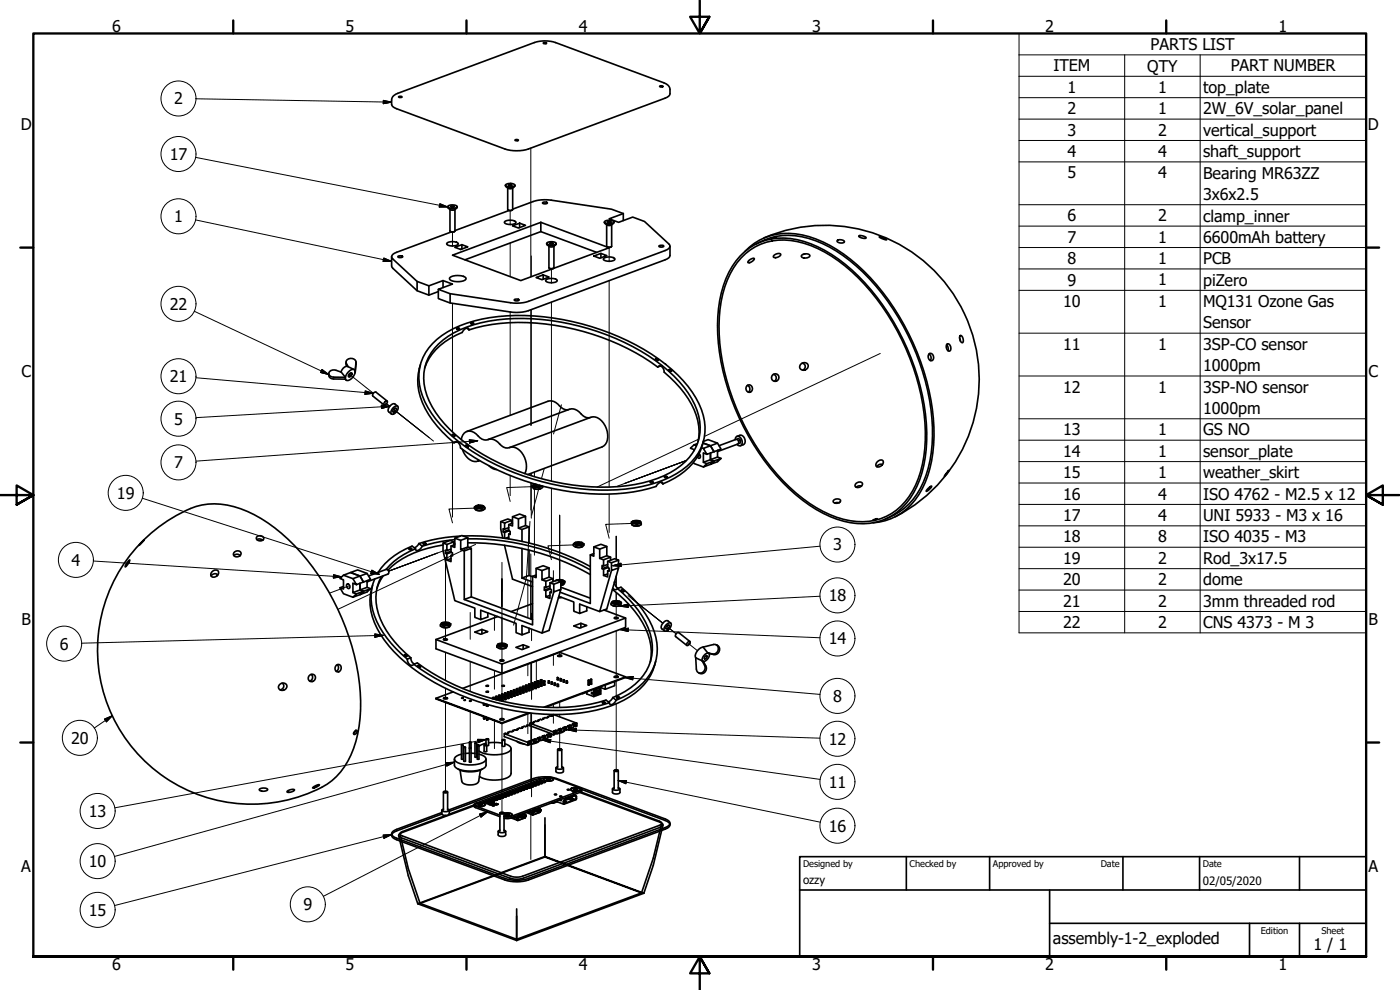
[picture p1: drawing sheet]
<svg xmlns="http://www.w3.org/2000/svg" width="420mm" height="297mm" viewBox="0 0 420 297" stroke-linecap="round" stroke-linejoin="round" font-family="sans-serif">
<defs><g id="words">
<g font-size="4.8">
<text x="33.7" y="9.6">6</text>
<text x="103.7" y="9.6">5</text>
<text x="173.7" y="9.6">4</text>
<text x="243.7" y="9.6">3</text>
<text x="313.7" y="9.6">2</text>
<text x="383.7" y="9.6">1</text>
<text x="345.3" y="15">PARTS LIST</text>
<text x="316.2" y="21.4">ITEM</text>
<text x="344.3" y="21.5">QTY</text>
<text x="369.4" y="21.4">PART NUMBER</text>
<text x="320.4" y="27.9">1</text>
<text x="347.5" y="27.9">1</text>
<text x="361.1" y="27.9">top_plate</text>
<text x="52.3" y="31.3">2</text>
<text x="320.4" y="34.3">2</text>
<text x="347.5" y="34.3">1</text>
<text x="361.1" y="34.3">2W_6V_solar_panel</text>
<text x="6.2" y="38.9">D</text>
<text x="320.4" y="40.7">3</text>
<text x="347.5" y="40.7">2</text>
<text x="361.1" y="40.8">vertical_support</text>
<text x="410.5" y="38.9">D</text>
<text x="50.9" y="48">17</text>
<text x="320.4" y="47.1">4</text>
<text x="347.5" y="47.1">4</text>
<text x="361.1" y="47.2">shaft_support</text>
<text x="320.4" y="53.5">5</text>
<text x="347.5" y="53.5">4</text>
<text x="361.1" y="53.6">Bearing MR63ZZ</text>
<text x="361.1" y="60">3x6x2.5</text>
<text x="52.3" y="66.7">1</text>
<text x="320.4" y="66.4">6</text>
<text x="347.5" y="66.4">2</text>
<text x="361.1" y="66.5">clamp_inner</text>
<text x="320.4" y="72.8">7</text>
<text x="347.5" y="72.8">1</text>
<text x="361.1" y="72.9">6600mAh battery</text>
<text x="320.4" y="79.3">8</text>
<text x="347.5" y="79.2">1</text>
<text x="361.1" y="79.3">PCB</text>
<text x="320.4" y="85.7">9</text>
<text x="347.5" y="85.7">1</text>
<text x="361.1" y="85.7">piZero</text>
<text x="50.9" y="92.9">22</text>
<text x="319.1" y="92.1">10</text>
<text x="347.5" y="92.1">1</text>
<text x="361.1" y="92.1">MQ131 Ozone Gas</text>
<text x="361.1" y="98.5">Sensor</text>
<text x="319.1" y="104.9">11</text>
<text x="347.5" y="104.9">1</text>
<text x="361.1" y="105">3SP-CO sensor</text>
<text x="6.4" y="113.2">C</text>
<text x="361.1" y="111.4">1000pm</text>
<text x="410.7" y="113.2">C</text>
<text x="50.9" y="114.7">21</text>
<text x="319.1" y="117.8">12</text>
<text x="347.5" y="117.8">1</text>
<text x="361.1" y="117.8">3SP-NO sensor</text>
<text x="361.1" y="124.2">1000pm</text>
<text x="52.3" y="127.4">5</text>
<text x="319.1" y="130.7">13</text>
<text x="347.5" y="130.6">1</text>
<text x="361.1" y="130.7">GS NO</text>
<text x="319.1" y="137.1">14</text>
<text x="347.5" y="137.1">1</text>
<text x="361.1" y="137.1">sensor_plate</text>
<text x="52.3" y="140.5">7</text>
<text x="319.1" y="143.5">15</text>
<text x="347.5" y="143.5">1</text>
<text x="361.1" y="143.5">weather_skirt</text>
<text x="35.1" y="149.7">19</text>
<text x="319.1" y="149.9">16</text>
<text x="347.5" y="149.9">4</text>
<text x="361.1" y="149.9">ISO 4762 - M2.5 x 12</text>
<text x="319.1" y="156.3">17</text>
<text x="347.5" y="156.3">4</text>
<text x="361.1" y="156.3">UNI 5933 - M3 x 16</text>
<text x="250" y="165.2">3</text>
<text x="319.1" y="162.8">18</text>
<text x="347.5" y="162.8">8</text>
<text x="361.1" y="162.8">ISO 4035 - M3</text>
<text x="21.5" y="169.7">4</text>
<text x="319.1" y="169.2">19</text>
<text x="347.5" y="169.2">2</text>
<text x="361.1" y="169.2">Rod_3x17.5</text>
<text x="319.1" y="175.6">20</text>
<text x="347.5" y="175.6">2</text>
<text x="361.1" y="175.7">dome</text>
<text x="248.7" y="180.4">18</text>
<text x="319.1" y="182">21</text>
<text x="347.5" y="182">2</text>
<text x="361.1" y="182.1">3mm threaded rod</text>
<text x="6.4" y="187.4">B</text>
<text x="319.1" y="188.5">22</text>
<text x="347.5" y="188.5">2</text>
<text x="361.1" y="188.5">CNS 4373 - M 3</text>
<text x="410.7" y="187.4">B</text>
<text x="17.9" y="194.9">6</text>
<text x="248.7" y="193.3">14</text>
<text x="250" y="210.6">8</text>
<text x="21.3" y="223.2">20</text>
<text x="248.7" y="223.4">12</text>
<text x="248.7" y="236.3">11</text>
<text x="26.7" y="245.1">13</text>
<text x="248.7" y="249.5">16</text>
<text x="6.4" y="261.7">A</text>
<text x="26.7" y="260.2">10</text>
<text x="410.7" y="261.7">A</text>
<text x="26.7" y="274.8">15</text>
<text x="91.1" y="273.1">9</text>
<text x="316" y="283.4">assembly-1-2_exploded</text>
<text x="394.2" y="285">1 / 1</text>
<text x="33.7" y="290.9">6</text>
<text x="103.7" y="290.9">5</text>
<text x="173.7" y="290.9">4</text>
<text x="243.7" y="290.9">3</text>
<text x="313.7" y="290.9">2</text>
<text x="383.7" y="290.9">1</text>
</g>
<g font-size="3.5">
<text x="241" y="265.4">ozzy</text>
<text x="361" y="265.5">02/05/2020</text>
</g>
<g font-size="2.8">
<text x="241" y="260.1">Designed by</text>
<text x="273" y="260.1">Checked by</text>
<text x="298" y="260.1">Approved by</text>
<text x="330.3" y="260">Date</text>
<text x="361" y="260">Date</text>
<text x="378.4" y="280.1">Edition</text>
<text x="396.6" y="280.1">Sheet</text>
</g>
</g></defs>
<!-- layer: Tweak Trail (ISO) -->
<g fill="none" stroke="#000" stroke-width=".3">
<path d="M159.3 44.4v38.7M135.8 69.7v4.1M153.1 63.2v4.2M153.1 72.9v10.1M159.4 76.8v6.2M182.8 74.2v4.2M135.8 91v38.6M153.1 93.6v31M159.3 92.9v34.8M159.4 92.9v34.7M165.5 80.7v4.1M165.5 90.6v53.8"/>
<path d="M182.8 84.2v61.9M104.8 112.3l7.2 5.7M264.2 106.1l-52.8 24.8M115.7 120.9l1.3 1M118.1 122.8l12 9.5M135.8 132.5v22.7M168.5 121.5l-2.4 8.7M206 138.2l-16 5.9M206 138.2l-20.7 7.7M206 138.2l-18.6 6.9M206 138.2l-18.7 6.9M209.6 131.8l-30.4 14.3"/>
<path d="M210.1 136.6l-.7 .3M222.1 132.2l-.5 .2M142.5 152.5l-7.8 .2 1.1 4.2M153.1 142.7v6M159 156.4l-1 16.9-3.9 14.3M159.3 142v.7M159.3 144.9v8.1M159.4 142v.7M159.4 144.9v10.6M159.9 146l-7.8 .3 1 4.1M160.4 141.6v1.4M160.4 145.2v21.4"/>
<path d="M162 145.6l-2.4 9M163.3 140.5l-.8 3.1M165.5 146.5v19.7M182.8 148.2v11.6M189.6 157.1l-7.8 .2 1 4.2M105 175.7l-6.1 2.3M131.2 166l-14.6 5.4M131.3 165.9l-14.7 5.5M133.3 165.2l-16.7 6.2M133.7 175.7v-8.4v20.1v-8.5M142.7 163.3l-41.3 19.5M150.6 168.7v8.6"/>
<path d="M158.4 174.4v10.7M159.3 166.2v19.5M166.1 171.2v3.3M168 162.9v-8.3v11.2M168 162.3v12.1M168 179v.4M172.1 163.5l-7.7 .3 1.1 4.1M184.9 167.8v-6.9v6.9M184.9 172.9v3.2M184.9 177.7v3.2M188.5 178.7l10.4 8.3M133.7 188.3v3.8"/>
<path d="M133.7 195.7v8.5M141.1 183.8v8M141.1 198.5v9M148.4 184.6v4.5M150.6 182v-8.4v20.1v-8.5M150.6 194.7v3.7M158.4 199.1v3.7M159.3 198.8v7.5M159.5 184v1.8M159.5 188.8v3.4M159.5 198.7v11.2M161 198.2v8.5"/>
<path d="M166.1 196.3v3.3M168 195.6v1.4M184.9 181.9v3.8M184.9 189.3v14M200.1 187.9l2.8 2.3M206.6 193.1l2.7 2.1M133.7 210.8v26.7M133.7 206.5v3.2M141.1 213.5v10.9M148.4 216.2v8.4M148.4 201.2v5.6M150.6 217.1v26.8"/>
<path d="M150.6 202v8.4M150.6 212.5v3.6M158.4 214.2v5.9M159.3 214v21.5M159.5 214v25.1M166.1 211.3v1M166.1 214.4v2.6M168 210.6v1.7M168 214.4v.7M168 220v4.8M184.9 211.2v19.9M184.9 204.3v4.6"/>
<path d="M159.3 244.3v13.6"/>
</g>
<!-- layer: Visible (ISO) -->
<g fill="none" stroke="#000" stroke-width=".5">
<path d="M163.1 12.8l.5-.1 .5 .3-.7 .1zM117.9 28.9l1.5-.9 41-15.2a10.4 10.4 0 0 1 6.3 0l32.6 12.1a2.46 2.46 0 0 1 1.8 1.8 2.46 2.46 0 0 1-.9 2.5l-41.6 15.5a11.8 11.8 0 0 1-7.1 0l-32.5-12.1a1.82 1.82 0 0 1-1.5-1.3 2.76 2.76 0 0 1 .4-2.4zM119.7 29l.5-.1 .4 .2-.7 .2zM198 25.8l.5-.1 .5 .3-.7 .1zM151.7 55.6a1.84 1.84 0 0 0 2.8 .3v-.3M151.7 55.4a2.27 2.27 0 0 1 2.8 .2 2.32 2.32 0 0 1-2.8 0zM151.8 55.9a1.57 1.57 0 0 0 2.6 0M152.4 56.4v6.5l.6 .2 .9-.2v-6.5M152.9 55.4l-.4 .1 .8 .3 .4-.2-.2-.2M153.5 55.7v-.3h-.6v.3M154.6 42l.5-.1 .5 .2-.7 .1zM117.5 77l.1 3.2 7.6 7"/>
<path d="M119.4 76.9l.6-.2 .8 .2a.83 .83 0 0 1-1.4 0zM134.2 72.9a3.1 3.1 0 0 1 3.3 .2 1.87 1.87 0 0 1-2.2 .7 1.18 1.18 0 0 1-1.3-.7zM134.4 62v.2a2.17 2.17 0 0 0 2.8 0v-.2M134.5 62.4a1.59 1.59 0 0 0 2.6 0M134.5 61.8l1.2-.3 1 .1 .5 .3a1.98 1.98 0 0 1-2.8 .1zM135 62.9v6.4l.6 .3 .9-.3v-6.4M135.1 69.4l.7 .3 .7-.3M135.6 61.8h.5v.3M135.8 73.8h.1M136.1 61.8l.3 .2-.4 .2-.8-.2 .4-.2v.4M136.5 74.2l2.1-.8 1.8 .7-2.1 .8zM138.6 73.4v1.3"/>
<path d="M151.5 66.5a3.1 3.1 0 0 1 3.4 .1 1.89 1.89 0 0 1-2.3 .7 1.2 1.2 0 0 1-1.2-.6zM152.4 63l.7 .2 .7-.2M152.7 63.2l-16.2 6M153.1 67.4h.1M153.8 67.8l2.1-.8 1.8 .6-2.1 .8zM153.9 62.8l6.9-2.6 3.7-.2 19 2.8 3.6 1.3M155.9 67v1.3M162.3 66.7l-26.5 9.9 20.5 7.6 9.5-3.5M162.3 66.7v2.8l16.8 6.2M162.3 66.7l20 7.4M162.3 69.5l-22.8 8.5M162.9 60.8l.9-.2 .5 .2a.84 .84 0 0 1-1.4 0z"/>
<path d="M164.1 73a1.84 1.84 0 0 0 2.7 .4l.1-.4M164.1 72.9a2.27 2.27 0 0 1 2.8 .2 2.33 2.33 0 0 1-2.8 0zM164.2 73.4a1.57 1.57 0 0 0 2.6 0M164.7 73.9v6.4l.6 .3 .9-.3v-6.4M165.2 73.2v-.3l-.3 .2 .3 .1 .9-.2-.4-.1v.3M165.7 72.9h-.5M178.2 76.8l2.1-.8 1.8 .7-2.1 .8zM180.3 76v1.4M181.2 77.5a3.1 3.1 0 0 1 3.4 .2 1.87 1.87 0 0 1-2.3 .7 1.2 1.2 0 0 1-1.2-.7zM181.4 66.6a1.86 1.86 0 0 0 2.7 .3l.1-.3M181.5 67a1.57 1.57 0 0 0 2.6 0M181.5 66.4l1.8-.3 .9 .4a2 2 0 0 1-2.8 .1z"/>
<path d="M182.1 67.5v6.4l.5 .3 1-.3v-6.4M182.1 74l.2 .1M182.5 74.2l.3 .1-16.8 6.3M182.7 66.4l-.4 .1 .1 .2 .5 .1 .4-.1v-.2v.2M182.8 78.4h.1M183.3 66.5l-.6-.1v.4M183.5 74l-.7 .2-.5-.1M187.1 64.1l-4.3 1.6 2.8 1 4.3-1.6 3.5 1.3 7.3 6.8a.85 .85 0 0 1 0 1.4l-1.1 .6-41 15.2-3.5 .6-20-2.9-3.5-1.3 4.2-1.6-2.8-1-4.3 1.6-3.5-1.4-7.3-6.7a.98 .98 0 0 1-.3-1 .98 .98 0 0 1 .8-.7l17-6.4M187.1 64.1v2.1M197.8 73.8l.5-.2 .9 .2a.82 .82 0 0 1-1.4 0zM201.1 73.9v2.8a1.78 1.78 0 0 1-1.5 1.3l-41 15.2-1.6 .4h-3.8l-18.1-2.7v-2.8M222.1 76.8a17.8 17.8 0 0 1 19.2-4.4 44.4 44.4 0 0 1 20.1 14.6 71.2 71.2 0 0 1 16.7 45.3 30.8 30.8 0 0 1-6.1 18.7 17.5 17.5 0 0 1-18.8 5.4 42.5 42.5 0 0 1-20.2-13.8 71.9 71.9 0 0 1-17.7-45 30.4 30.4 0 0 1 6.8-20.8z"/>
<path d="M222.5 77.4a17.6 17.6 0 0 1 18.9-4.4 45.1 45.1 0 0 1 21.6 16.6 69.8 69.8 0 0 1 14.7 42.5 28.4 28.4 0 0 1-7.3 19.8 17.5 17.5 0 0 1-17.3 3.9 41.8 41.8 0 0 1-19.9-13.5 70.9 70.9 0 0 1-17.4-44.5 29.8 29.8 0 0 1 6.7-20.4zM223.6 75.4a18.1 18.1 0 0 1 19.3-4.4 45.8 45.8 0 0 1 22 16.7 72.2 72.2 0 0 1 15.4 43.2 30.3 30.3 0 0 1-6.9 20.6 16.9 16.9 0 0 1-11.4 5.4M224.7 78.2l1.1-.7h.5a1.54 1.54 0 0 1-1.9 1.2zM229.3 71.4a46.3 46.3 0 0 1 60.1 22.7 46.3 46.3 0 0 1-20.7 60.9M229.5 72l-2.7 1.3M229.5 72a20.8 20.8 0 0 1 17.3 1 55.1 55.1 0 0 1 22.8 22.2 67.9 67.9 0 0 1 10.1 38.2 26.8 26.8 0 0 1-8.3 19.1l-3 2-2.7 1.3M231.7 71.5l1.4-.5zM232.4 76.5l.8-.4a.83 .83 0 0 1 1.1 .3 1.55 1.55 0 0 1-2.2 .6zM240.7 76.5a1.57 1.57 0 0 1 2.3 .3 1.61 1.61 0 0 1-2.5 0zM241.6 76.2l-.6 .1M251.3 72.1l1-.2 .8 .3 .3 .3a1.55 1.55 0 0 1-2.2-.2zM257.8 70.7l1.5 .2 .7 .5a2.14 2.14 0 0 1-2.3-.6z"/>
<path d="M263.9 71.1l1.1 .2 1.1 .6-1.1-.2zM125.2 84.4v2.8l3.5 1.3M128.7 85.8v2.7l2.9-1M131.6 86.8v2.8l3.5 1.3M133 84.2v2.1M135.1 83.2a4.8 4.8 0 0 1 4.7 .2l.1 .2a4 4 0 0 1-4.5 .6l-.5-.5zM140.1 98.4l.6 .6M140.7 99a60.3 60.3 0 0 1 34.3 .4 68.3 68.3 0 0 1 22.4 10.7M140.7 99l-.2-.5h-.5l-.8 .5-.5 .7a18.5 18.5 0 0 0-11.2 10.7M141.3 96.8l.5-.1 .4 .5-.8-.1zM154.4 89.9l.9-.2 .5 .2a.84 .84 0 0 1-1.4 0zM160.9 83.3l2.1-.8 1.8 .6-2.1 .8z"/>
<path d="M163 82.5v1.3M163.9 83.9a3.1 3.1 0 0 1 3.3 .2 1.84 1.84 0 0 1-2.2 .7 1.19 1.19 0 0 1-1.3-.6zM164.8 80.4l.7 .3 .5-.1M165.4 84.8h.1M166.2 80.4l-.2 .2M98.7 112.1a1.32 1.32 0 0 0 1.4 1.6l3.5 .1 .2 .2M103.7 113.2a3.8 3.8 0 0 0-4.4-2 1.07 1.07 0 0 0-.5 1.4 1.07 1.07 0 0 0 1.3 .6h3.5M103.8 108.6l.3 1.3M104.4 111.7a1.71 1.71 0 0 1 2-.7l.2 .2a3 3 0 0 1-2.5 3l-.5-.4v-.6zM104.5 110l-.6-1a1.49 1.49 0 0 1 1.2-1.5 1.49 1.49 0 0 1 1.7 .8l-.2 2.9M104.9 112.1l.5-.2a.73 .73 0 0 1 0 .8 .73 .73 0 0 1-.8 .3zM105 112.1l.4-.1 .1 .1-.2 .6-.5 .3-.2-.4z"/>
<path d="M106.3 110.9l-2.3-1-1 .6-.6 1.1M106.8 108.6l-.2 3.2M126.2 109.4a16.8 16.8 0 0 0 2.4 14.9 36.1 36.1 0 0 0 7.6 8.5M129.8 103.1a31.9 31.9 0 0 1 19.8-8.1 73.8 73.8 0 0 1 50.2 14.3 29 29 0 0 1 11.6 17.1 14.7 14.7 0 0 1-6.7 14.7 39.8 39.8 0 0 1-22.3 6 74.4 74.4 0 0 1-44.9-14.7 31.2 31.2 0 0 1-11.3-15.3 14.2 14.2 0 0 1 3.6-14zM131.6 103.2a32.6 32.6 0 0 1 20.2-7.5 71.6 71.6 0 0 1 46.9 14 29.9 29.9 0 0 1 11 15.1 14.3 14.3 0 0 1-6.9 16 40.7 40.7 0 0 1-22.6 5.4 71.6 71.6 0 0 1-41.6-14.2 30 30 0 0 1-11-15.1 13.8 13.8 0 0 1 4-13.7zM196.6 107.8l.8-.1 .2 .4h-.7zM197.4 110.1a1.03 1.03 0 0 1 1.1-.2 1.03 1.03 0 0 1 .6 .9l.2 .9a28.8 28.8 0 0 1 10.1 14.5 14.2 14.2 0 0 1 .1 6.3M198.2 109.8l-.8 .3M200.7 111l.4-.2 .6 .5-.4 .1zM224.1 115.8a1.03 1.03 0 0 1 1.5 .1 1.03 1.03 0 0 1 0 1.4 1.03 1.03 0 0 1-1.5 .1 1.26 1.26 0 0 1 0-1.6zM224.3 115.6a1.21 1.21 0 0 1 .3 2.1M232.1 112.3a1.14 1.14 0 0 1 .9 1 1.14 1.14 0 0 1-.6 1.1"/>
<path d="M240.5 109.1a1.2 1.2 0 0 1 2 .4 1.2 1.2 0 0 1-1.3 1.6 1.07 1.07 0 0 1-1.2-.7 1.07 1.07 0 0 1 .5-1.3zM240.7 109a1.09 1.09 0 0 1 1 .9 1.09 1.09 0 0 1-.8 1.2M278.7 106.3a.89 .89 0 0 1 1.1-.1 .89 .89 0 0 1 .4 1 .8 .8 0 0 1-.6 1 .8 .8 0 0 1-1-.7zM278.8 106.2a1.38 1.38 0 0 1 .4 2M284.1 103.4a1.71 1.71 0 0 1 .4 1.8M284.3 103.2a1.17 1.17 0 0 1 1 .9 1.17 1.17 0 0 1-.5 1.3 1.42 1.42 0 0 1-.5-2.2zM288 101.3l.2 1M288.2 100.7a1.34 1.34 0 0 1 .5 2.1 1.69 1.69 0 0 1-.5-2.1zM115.5 120.6l.5-.3 .3 .2-.4 .8-.6 .2-.1-.3zM116.2 120.3l-3.4-2.6h-.4l-.4 .4-.1 .7 3.4 2.7M118 122.4a.94 .94 0 0 1 1.5-.3 1.97 1.97 0 0 1-2 2.1 1.37 1.37 0 0 1 .5-1.8zM118.2 122.7l.5-.3a.73 .73 0 0 1 0 .9 .73 .73 0 0 1-.8 .3z"/>
<path d="M119.3 121.9l-.8-.7a1.83 1.83 0 0 0-1.9 2.4l.9 .6M135.6 130.4h.7l.3 .3-.4 .2zM136.2 132.8a1.02 1.02 0 0 1 1.1-.2 1.02 1.02 0 0 1 .7 .9l.2 .9a73.6 73.6 0 0 0 51.9 13.2l6.8-1.6 .6-.8 .7-.5h.5l.2 .5M137.1 132.5l-.9 .3M138.4 131.9a2.53 2.53 0 0 1 1.7-2.4 2.53 2.53 0 0 1 2.8 .7 3.3 3.3 0 0 0 4.1 1.5 4.3 4.3 0 0 1 3.5 2 2.58 2.58 0 0 0 3 .4 5 5 0 0 1 4.4 4.9 4.8 4.8 0 0 1-.4 3.1M138.7 134.8a4.7 4.7 0 0 0 4.2 3.7l1-.3M139.7 133.7l.7-.1 .3 .3-.8 .1zM143.7 138.2l-.3 .2M146.7 139.7a3.5 3.5 0 0 0 2.3 1.2M153 134.3l24.4-9.1a4.2 4.2 0 0 1 4.6 3.4 4.2 4.2 0 0 1-1.3 5.5l-22.3 8.3M170.6 122.9a3.4 3.4 0 0 1-3.2-1.7 2.99 2.99 0 0 0-2.9-.8l-24.4 9.1M177.1 125.3a3.4 3.4 0 0 1-3.3-1.7 2.99 2.99 0 0 0-2.9-.8l-24.4 9.1"/>
<path d="M208.1 138.8l.2 .3 2.8 1M208.3 133.5l.7 .3M209.3 133.1l-1 .4-1.1 1 1.1 .4v.4M209.8 136.2l.2 .2a.65 .65 0 0 1 .2 .6 .65 .65 0 0 1-.5 .5l-.4-.4M210.6 134.3l.5 .2M211 132.9l2.2 .8M211.1 138.7l1.1 .4 2.1-.8-1.1 1-2.1 .8 1.1-1M211.1 132.4l1.4-.5 2.8 1.1M211.1 132.3a17.3 17.3 0 0 1-10.3 12.1l-1.9 .8M212.2 136.3l-1.1-1.8 2.1-.8 1.1 1.8-2.1 .8-1.1-.4v2.8l2.1-.8 1.1 .4-1.1 1 2.1-.8 1.1-1-2.1 .8-1.1-.4v-2v2l2.1-.8 1.1 .4M213.2 133.7l2.1-.7 1.1 1.7-2.1 .8zM215.3 135.1v2"/>
<path d="M215.8 133.7l5.1-1.9 .5 .2 .3 .5-.3 .7-6.1 2.3 .2-.4M220.6 131.9a.95 .95 0 0 1 .9-1.1 .95 .95 0 0 1 1 .9 1.21 1.21 0 0 1-.6 2.1l-.7-.5M221.2 130.9a1.58 1.58 0 0 1 2.1 .4 1.58 1.58 0 0 1-.2 2.1l-.9 .3M221.2 131.9a.64 .64 0 0 1 1 .3 .64 .64 0 0 1-.5 .8M222.1 132l.1 .4M263.2 138.6l.8-.5a.81 .81 0 0 1 1.1 .3 .81 .81 0 0 1-.3 1.1l-.8 .5-1-.1a.98 .98 0 0 1 .2-1.3zM264.8 139.4h-.9l-.8 .6M142.4 152.1a1.26 1.26 0 0 0 1.7 1.1l1.2-.3 .2-.6M142.9 153l1.1 .3 .9-.2M142.9 151.8l1.5-.2 .7 .4a1.75 1.75 0 0 1-2.3 0zM143 152.7v.4M143.1 151.7l-.7 .4 .6 .6 1.5 .1"/>
<path d="M143.2 152l.7-.3 .8 .3-.6 .3zM143.5 152.2l-.1-.2 .6-.2 .5 .2-.1 .2M144.5 152.8v.3M144.8 151.7l.7 .6-1 .5M150.3 156.5l1.1 .4M151.4 158.8l-.4-.2v1l1.7-.6M151.4 159.8v1.7M152.7 159.3l-1.3 .5-.4-.2M153.6 157.1v-1l-2.2 .8v1.9l1.3-.5M153.6 156.1l-1.2-.4-2.1 .8v2.3l.6 2.6M153.8 157l-1.1 .4v1.8l.4 .2v1l-.4-.2M153.8 155l1.8 .7 2.1-.8v2.8"/>
<path d="M155.6 155.7v2.8l2.1-.8 1.1 .4M155.6 158.5l1.1 .4 2.1-.8v4.8M156.7 158.9v3.5M157.7 154.9l-1.8-.7-2.1 .8v2.8l-1.1-.4M159.7 145.7v.4l.6 .5M160.2 146.6l1.1 .2 1-.2M160.3 146.2v.4M160.4 145.3l-.7 .4 .6 .5h.8a1.14 1.14 0 0 0 1.5-.3h.2v.3a2.69 2.69 0 0 1-2.5 .4M160.5 145.2l-.4 .3 .7 .4 1.5-.2M160.8 145.3l-.3 .2 .3 .3 1.2-.2M161.1 145.4l-.4 .1 .1 .3M161.9 146.3v.4"/>
<path d="M161.9 145.6l-.1 .2M189.5 156.6a.98 .98 0 0 0 .3 1 .98 .98 0 0 0 1 .2h.7a.85 .85 0 0 0 .9-.8M189.7 157.2v.4M189.9 157.6l1.1 .2 1-.1M190 156.4l1.1-.2 .8 .1 .2 .3a1.73 1.73 0 0 1-2.3-.1zM190.1 156.3l-.6 .3 .2 .6h.8a1.37 1.37 0 0 0 1.6-.1l.3-.1-.1-.4-.5-.3M190.2 156.5l.8-.2 .7 .3-.6 .3-.7-.1zM190.5 156.8l-.1-.2 .6-.2 .5 .2v.2M191.2 157.4v.4M198.3 144.7l.6 .5M250.1 150.2l1.1-.5a.88 .88 0 0 1 1.1 .6 1.3 1.3 0 0 1-2.3 .1zM251.8 150.9h-1.3"/>
<path d="M256.9 145a1.1 1.1 0 0 1 2 .3 1.22 1.22 0 0 1-1 .9 1.22 1.22 0 0 1-1.3-.6zM258.5 145.9a1.54 1.54 0 0 0-1.6 .3M261.9 156.1l1.4-.5zM278.6 146.5l1-.7a2.38 2.38 0 0 1-1.6 1.5zM284.7 141.2l-1.3 1.7zM38.6 168.2l.4-.1-.2 .5a1.75 1.75 0 0 1-1.3 1.4zM42.4 162.7a41.8 41.8 0 0 1 18.2-11.2 26.7 26.7 0 0 1 19.8 5.4 68.2 68.2 0 0 1 24.3 34.2 54.8 54.8 0 0 1 2.1 31.3 21.3 21.3 0 0 1-14.4 15.7 46.3 46.3 0 0 1-55.4-17.5 46.3 46.3 0 0 1 5.4-57.9zM42.5 162.7l.8-.7-1.6 1.6zM63.7 171.5a1 1 0 0 1 1.3-.5 1 1 0 0 1 .5 1.3 1.21 1.21 0 0 1-1 .9 1.21 1.21 0 0 1-1.2-.5v-.4zM65.3 172.5a1.26 1.26 0 0 0-2 .3M70.2 166.7a1.31 1.31 0 0 1 1.9 0M70.4 165.6a1.04 1.04 0 0 1 1.3-.3 1.04 1.04 0 0 1 .5 1.2 1.08 1.08 0 0 1-1.3 .6 1.08 1.08 0 0 1-.7-1.2z"/>
<path d="M77 161.1a1.13 1.13 0 0 1 1.3-.4 1.13 1.13 0 0 1 .8 1.2 1.13 1.13 0 0 1-1.3 .4 1.13 1.13 0 0 1-.8-1.2zM77.1 161.9a1.48 1.48 0 0 1 1.7 .2M103.1 176l-1.1 .4 1.1 1.7 2.8 1.1M103.1 172.6l2.8 1M104.1 175.3a.7 .7 0 0 1 .9 .4 .7 .7 0 0 1-.4 .9l-.6-.7zM105.9 177.8l1.1 .4 2.1-.8-1.1 1-2.1 .8 1.1-1M107 175.4l-1.1-1.8 2.1-.8 1.1 1.8-2.1 .8-1.1-.4v2.8l2.1-.8 1.1 .4-1.1 1 2.2-.8 1-1-2.1 .8-1.1-.4v-2v2l2.2-.8 1 .4M108 172.8l2.2-.8 1 1.8-2.1 .8zM110.2 172l-2.9-1-2.1 .8 2.8 1-2.8-1-2.1 .8-1.1 1 1.1 .4v2.7l-1.1-.3M110.2 174.2v2M110.5 174.1l-.3 .5M110.6 172.8l5.3-2 .5 .2 .3 .5-.3 .8-6.2 2.2"/>
<path d="M111.8 175.5a17.8 17.8 0 0 0 3.6 16.6 55.1 55.1 0 0 0 25.2 17.4 69.4 69.4 0 0 0 38.3 3.6 25.9 25.9 0 0 0 15.4-9 15.2 15.2 0 0 0 2.5-5.7M112.4 173.7a16.8 16.8 0 0 0 2.5 16.1 36.5 36.5 0 0 0 7.3 8M114.4 173a15.6 15.6 0 0 0 1.5 16.2 35.2 35.2 0 0 0 7.4 8.2M115 172.8l-1.9 3.7M122.7 164.5l.5-.1 .4 .5-.8-.1zM124.7 164.7a21.5 21.5 0 0 0-8.8 6.2M124.7 164.7l-1-.9a21.5 21.5 0 0 0-10.2 8M125.7 163.1l-.6 .8-.8 .5M125.7 163.1l1 .8M126.7 163.9l-.5 .8-.7 .4h-.6l-.2-.4M133 163.5a29.3 29.3 0 0 0-16.6 7.5M133 162.9l1.1 .5"/>
<path d="M134.1 165.2l-.4-.1v.9l1.7-.6M134.1 166.2v1.8l1.3-.4M135.4 165.7l-1.3 .5-.4-.2M135.8 166.5l-.4 .2v1.8l-1.3-.5M136.2 163.5v-.9l-2.1 .8v1.8l1.3-.4M136.2 162.6l-1.1-.4-2.1 .7v2.4l3.5 14.9 6 2.3v2.7l1.8 .7M136.5 163.4l-1.1 .4v1.9l.4 .1v1l-.4-.1M136.5 161.5l1.8 .6 2.1-.8v2.8M136.5 161.9l-6.1 1-3.7 1M136.5 163.1h-.3M138.1 160.9l-6.5 .7-5.9 1.5M138.3 162.1v2.8l2.1-.8 1 .4"/>
<path d="M138.3 164.9l1 .4 2.1-.8v14.6M139 160.8a75.9 75.9 0 0 1 38.2 9.2M139.3 165.3v14.6l2.1-.8 18.4 6.8M140.4 161.3l-1.8-.6-2.1 .8v2.7l-1.1-.4M140.4 161.7a73.9 73.9 0 0 1 36.8 9.3M140.4 162.9a73.7 73.7 0 0 1 36.8 9.5M151.4 163.6l2.4 10.2 6 2.2M152.7 161.2l-1 .3M153.1 160.1l-.4 .1v1.5M156.7 164.6v8.8M156.7 173.4l3.1 1.2M158.8 165.1v7.6"/>
<path d="M159.8 173l-1-.3-2.1 .7M160.9 172.5l-1.1 .4v14.6l-20.5-7.6M160.9 170.5l1.8 .7 2.1-.8v2.8M162.7 171.2v2.8l2.1-.8 1.1 .4M162.7 174l1.1 .4 2.1-.8v.9M163.8 174.4v1.9l1.2-.5M163.8 176.3l-.4-.2v1l1.6-.7M163.8 177.2v1.9l1.2-.5M164.8 170.4l-1.8-.7-2.1 .8v2.8l-1.1-.4M165 174.9l1.2 .4 2.1-.8v2.3M165.1 176.7l-1.3 .5-.4-.1M165.5 177.5l-.5 .2v1.9l-1.2-.5"/>
<path d="M166.2 175.3v2.3l2.1-.8-3.5 12.4-2.1 .7 3.5-12.3M166.9 174.2l1.2-.3 1 .3-.1 .3-.7 .3M167.1 174.1l-.4 .1M167.4 174.2h1.3l-.4 .4M167.6 174.2h.7l.2 .1v.3M167.7 178.9l4.5 1.7v2.8l1.8 .7M168.3 174.5l-1.1-.4-2.2 .8v1.8l.5 .2v1l-.5-.2M168.3 176.2l8.9 3.3M168.5 179.2l-.9 .1M168.8 174.1l.7 .3M169.5 174.4l-.3 .9-.9 .3 .8-.2v-.4M169.5 174.4l-.4 .6h-.8"/>
<path d="M172.6 162.9l.9-.3 .9 .1 .4 .3a1.74 1.74 0 0 1-2.3 .1zM172.8 162.7l-.7 .6 .4 .1a.85 .85 0 0 0 1.3 .3h.8l.6-.5M172.9 162.9l.5-.1 .9 .1a.83 .83 0 0 1-1.4 0zM173 163.8v.4M173.2 163.2l-.1-.2 .6-.1 .5 .1-.1 .2M174.5 162.7l.7 .5M174.6 163.7v.4M174.7 164.1l-1 .2-1.1-.2M175.2 163.2a1.66 1.66 0 0 1-2.5 .9l-.6-.4v-.4M178.2 166.1l-1 .4v14.6l-9.1-3.4M178.2 164.1l1.8 .6 2.1-.7v2.7M180 164.7v2.8l2.1-.8 1.2 .5"/>
<path d="M180 167.5l1.1 .5 2.2-.8v.9M181.1 168v1.8l1.3-.4M181.1 169.8l-.4-.1v.9l1.7-.6M181.1 170.8v1.9l1.3-.5M182.1 164l-1.8-.7-2.1 .8v2.8l-1-.4M182.4 168.4l1.1 .5 2.1-.8v2.3M182.4 170.3l-1.3 .5-.4-.2M182.8 171.1l-.4 .2v1.8l-1.3-.4M183.5 168.9v2.3l2.1-.8-3.5 12.3-2.1 .8 3.5-12.3M183.8 176.8a30.4 30.4 0 0 1 11.2 15.2 14.3 14.3 0 0 1 .2 6.6M183.9 176.5a.84 .84 0 0 0 1.4 .1M184.4 174.6a2 2 0 0 0 1.1 1.9"/>
<path d="M184.4 174.6v.1M185.3 176.6a28.1 28.1 0 0 1 10.2 15.2 14.2 14.2 0 0 1-6.3 14.6l-1.6 1.1-3.7 1.8M185.3 176.6l1.1-.4a27.7 27.7 0 0 1 10.7 16.8 14.8 14.8 0 0 1-6.9 14.2l-5.3 2.9M185.6 168.1l-1.1-.5-2.1 .8v1.9l.4 .1v1l-.4-.1M186.4 177.1l.7-.1 .2 .4-.7 .1zM100.9 199.6a1.01 1.01 0 0 1 1.5 .3 1.01 1.01 0 0 1-.4 1.4 1.01 1.01 0 0 1-1.4-.2 1.01 1.01 0 0 1 .3-1.5zM101.2 199.4a1.25 1.25 0 0 1-.3 2M121.3 196.6l.7-.1 .2 .3-.7 .1zM122.2 197.8l.2 .9a1.03 1.03 0 0 0 .7 .9 1.03 1.03 0 0 0 1.1-.3M123.3 197.4a1.94 1.94 0 0 0 1.1 1.8M123.3 197.4l-1.1 .4M124.2 199.3l1-.4a71.2 71.2 0 0 0 49.8 12.8l6.9-1.6 1 .8"/>
<path d="M124.2 199.3a73.6 73.6 0 0 0 51.9 13.2l6.8-1.6M125.5 199.7h.6l.2 .4h-.7l-.3-.3zM130.8 191.9l19.8 7.3M132.6 186.9l1.5-.2 .8 .4a1.77 1.77 0 0 1-2.3 0zM132.9 186.8l-.4 .2-.3 .5 .5 .1a.95 .95 0 0 0 1.4 .1h.7l.4-.5M133 187l.9-.2 .5 .2a.83 .83 0 0 1-1.4 0zM133.1 191.8l.7-.1 .5 .2-.8 .2zM133.2 187.3l-.1-.2 .6-.2 .6 .2-.1 .2M133.3 187.9v.4M134.5 186.8l.7 .4M134.8 187.7a.84 .84 0 0 1-1.1 .6l-1-.1M135.2 187.2a1.11 1.11 0 0 1-1.5 1.1l-1.2-.3-.3-.2v-.3"/>
<path d="M144.6 188.9l1.8 .6-2.1 .8-1.8-.7 2.1-.7v1.3M146.4 183.9v1.2l-2.1 .8v-2.8l10.6 3.9v2.8l1.8 .7M149.4 185l-18.6 6.9M149.5 193.3a1.72 1.72 0 0 1 2.3 .2 1.69 1.69 0 0 1-2.3-.2zM149.8 193.1l-.4 .2-.3 .5 1.1 .4M149.9 193.4l.7-.3 .8 .3-.6 .3-.6-.1zM150 198.1l.8-.1 .4 .2-.7 .2zM150.2 193.6l-.1-.2 .5-.2 .6 .2-.1 .2M150.2 194.2v.4M151.5 193.1l.7 .4-.4 .6-1.6 .1M151.8 194.1v.3l-.7 .2-1.5-.1M152.2 193.5a1.12 1.12 0 0 1-1.6 1.1l-1.2-.2-.3-.2v-.4"/>
<path d="M157 193.5l1.8 .6-2.1 .8-1.8-.7 2.1-.7v1.3M158.8 188.5v1.2l-2.1 .8v-2.8l6 2.2M159.8 181.1l-6.4 2.4M167.4 196.7l.7-.1 .5 .2-.8 .2zM167.4 196.9h1.1M174.3 187l1.8 .7-2.1 .8-1.8-.7 2.1-.8v1.3M176.1 182.1v1.2l-2.1 .8v-2.8l6 2.2M181.3 183l6.5 2.4v2.8l-37.2 13.8M183.8 180.5l1-.3 1.3 .4a1.71 1.71 0 0 1-2.3 .1zM184.1 180.4l-.4 .1-.3 .5 .6 .1a.96 .96 0 0 0 1.3 .2h.8M184.3 180.5l.9-.1 .5 .3-.9 .2-.5-.1zM184.3 185.4l.8-.2 .4 .3-.7 .2z"/>
<path d="M184.4 180.9v-.3l.5-.1 .6 .1-.1 .3M184.5 181.5v.3M185.8 180.4l.7 .3-.4 .6M186.1 181.3a.84 .84 0 0 1-1.2 .6l-1-.2M186.5 180.7a1.12 1.12 0 0 1-1.6 1.2l-1.2-.3-.3-.2v-.4M187.8 185.4l-37.2 13.8v2.8l-19.8-7.3v-2.8M200 187.4a.89 .89 0 0 1 1.5-.2 1.94 1.94 0 0 1-2.1 2.1 1.42 1.42 0 0 1 .6-1.9zM200.2 187.7l.5-.2a.73 .73 0 0 1 0 .9 .73 .73 0 0 1-.9 .1zM201.3 187l-.9-.7a1.84 1.84 0 0 0-1.8 2.3l.8 .7M206.3 192.8l.6-.4a.73 .73 0 0 1 0 .9 .73 .73 0 0 1-.8 .3zM207.1 192.5l-3.4-2.7-.7 .2-.3 .6 .1 .4 3.3 2.7M208.8 197.4l.2 3.4a1.3 1.3 0 0 0 1.4 1.2 1.3 1.3 0 0 0 1.2-1.3l-.1-1-.8-1.4"/>
<path d="M208.8 197.4l1.9 .9M208.8 197.4h.1M210.7 198.3l.3 .1M211 194.2a2.74 2.74 0 0 0-2.2 3.2M211 194.2l1.7 1.8M211.1 194.1l3-.7a1.44 1.44 0 0 1 1.5 1.6 1.44 1.44 0 0 1-1.8 1.2l-1.4-.3M211.1 194.1l-.1 .1M211.1 198.5l.7 1.3a1.55 1.55 0 0 1-.3 1.9 1.55 1.55 0 0 1-1.8 .2M211.6 197l.6-.2-.1 .5-.6 .4zM211.6 196.3a.8 .8 0 0 1 1.3-.1 2.04 2.04 0 0 1-1.9 2.2 1.52 1.52 0 0 1 .6-2.1zM212.7 196l.1 .1M212.8 196.1h.1"/>
<path d="M214.9 193.4a1.52 1.52 0 0 1 1 1.8 1.52 1.52 0 0 1-1.7 1.2l-1.4-.3M83.8 205.5a1.21 1.21 0 0 1 1.4-.6 1.21 1.21 0 0 1 .9 1.3 1.25 1.25 0 0 1-1.4 1 1.25 1.25 0 0 1-1.1-1.3zM84.7 205a1.12 1.12 0 0 1 .4 1.2 1.12 1.12 0 0 1-1 .8M93.4 202.3a1.16 1.16 0 0 1 .4 1.2 1.16 1.16 0 0 1-.9 .9M106.5 219.3l.5-.2a.73 .73 0 0 1 0 .9 .73 .73 0 0 1-.9 .2zM106.8 219.2l-.7 .8M130.8 209.5l19.8 7.4v.2l-19.8-7.4zM133.1 209.4l.8-.1 .4 .3-.8 .1zM133.1 209.6h1.2M136 207.6l-5.2 1.9M138.5 209.4l.5 .1zM138.8 206.6l29.2-10.9 19.8 7.4-24.6 9.1"/>
<path d="M139.2 210l.5 .1zM140.9 210.3l.5 .1zM145.1 211.4l.2 .2 .3-.2M145.1 215.6l.2 .1zM145.1 211v.5M145.1 215v.6M145.3 211.1v.5M145.3 215.1v.5h.3M145.6 215.6l-.3 .1M145.6 211.2v.3M145.6 215.2v.4M145.9 207.5h.7l-.3 .2z"/>
<path d="M145.9 205.7l.7 .1-.5 .1zM145.9 207.7h.6M145.9 205.9h.6M146 211.7l.2 .2 .3-.2M146 215.9l.2 .1zM146 211.3v.6M146 215.3v.6M146.2 211.4v.5M146.2 215.4v.6M146.5 215.9l-.3 .1M146.5 211.4v.5M146.5 215.5v.4"/>
<path d="M147.8 209.4l.2 .3M147.8 209.4v.2M147.9 209.3h.2zM147.9 209.3l-.1 .1M148 209.3l.3 .1M148.1 209.3l.2 .1M148.3 209.4v.4M148.7 209l.2 .1v.7l.3-.1-.2-.1M148.7 209v.9M148.8 209h.2zM148.8 209.6h.2zM148.8 209.6l-.1 .1 .2 .2"/>
<path d="M148.8 209h-.1M148.9 209h.3M149 209h.2M149.2 209v1M149.6 209.7v.2M149.6 208.7l.2 .1v.5M149.6 208.7v1.4M149.7 208.6h.2zM149.7 209.3h.2zM149.7 209.3l.1 .9M149.7 208.6l-.1 .1M149.8 208.7h.3"/>
<path d="M149.9 209.3l.2 .1-.3-.1M149.9 208.6l.2 .1M150 215.8l.8-.2 .4 .3-.7 .1zM150.1 209.7v.2M150.1 208.7v1.5M150.1 215.9h1.1M150.5 209.4v.1M150.5 210.1l.2 .1 .3-.1M150.5 208.4l.2 .1v.6l.3-.1h-.2M150.5 208.4v1.8M150.6 205.7l.8 .1-.6 .1zM150.6 208.3h.2z"/>
<path d="M150.6 209h.2zM150.6 209l.1 1.2M150.6 208.3l-.1 .1M150.7 205.9h.6M150.7 208.3l.3 .1M150.8 208.3l.2 .1M151 209.4v.1M151 208.4v1.8M151.4 209.7l.2 .2 .2-.2M151.4 209.1v.1M151.4 208.1h.2v.5M151.4 208.1v1.8"/>
<path d="M151.5 208h.2zM151.5 208.6h.2zM151.5 208.6l.1 1.3M151.5 208l-.1 .1M151.6 208l.2 .1M151.7 208.6l.1 .1h-.2M151.7 208l.1 .1M151.8 209.1v.1M151.8 208.1v1.8M152.3 209.4l.2 .2 .2-.2M152.3 208.7v.2M152.3 207.7l.2 .1v.5"/>
<path d="M152.3 207.7v1.8M152.4 220v-.3l.3 .2-1.4 .2 7.1 2.7 .3-.2M152.4 207.6h.2zM152.4 208.3h.2zM152.4 208.3l-.1 .1 .2 .1v1.1M152.4 207.6l-.1 .1M152.5 207.7h.2M152.6 208.3l.1 .1-.2-.1M152.6 207.6l.1 .1M152.7 208.7v.2M152.7 207.7v1.8M153.2 209.1l.2 .1 .2-.1"/>
<path d="M153.2 208.4v.1M153.2 207.4l.2 .1v.4M153.2 207.4v1.8M153.3 207.3h.2zM153.3 208h.2zM153.3 208l-.1 .1h.2v1.1M153.3 207.3l-.1 .1M153.4 207.3l.2 .1M153.5 208l.1 .1-.2-.1M153.5 207.3l.1 .1M153.6 208.4v.1M153.6 207.4v1.8"/>
<path d="M153.8 219.5v-.3l.4 .1-1.8 .4M154.1 208.7l.2 .2 .2-.2M154.1 208.1v.1M154.1 207l.2 .1v.5M154.1 207v1.9M154.2 207h.2zM154.2 207.6h.2zM154.2 207.6l.1 1.3M154.2 207h-.1M154.3 207h.2M154.4 207.6l.1 .1h-.2M154.4 207h.1"/>
<path d="M154.5 208.1v.1M154.5 207v1.9M155 207.7v.2M155 208.4l.2 .2 .2-.2M155 206.7l.2 .1v.5M155 206.7v1.8M155.1 206.6h.2zM155.1 207.3h.2zM155.1 207.3l.1 1.3M155.1 206.6l-.1 .1M155.2 206.7h.2M155.2 218.9v-.2l.4 .1-1.8 .4"/>
<path d="M155.3 207.3l.1 .1-.2-.1M155.3 206.6l.1 .1M155.4 207.7v.2M155.4 206.7v1.8M155.9 208.1l.2 .1 .2-.1M155.9 207.4v.1M155.9 206.4l.2 .1v.4M155.9 206.4v1.8M156 206.3h.2zM156 207h.2zM156 207l.1 1.2M156 206.3l-.1 .1"/>
<path d="M156.1 206.3l.2 .1M156.2 207h.1h-.2M156.2 206.3l.1 .1M156.3 207.4v.1M156.3 206.4v1.8M156.7 218.4v-.2l.3 .1-1.8 .4M156.8 207.7l.2 .2 .2-.2M156.8 207.1v.1M156.8 206l.2 .1v.7l.2-.1-.1-.1M156.8 206v1.9M156.9 206h.2zM156.9 206.6h.2z"/>
<path d="M156.9 206.6l.1 1.3M156.9 206h-.1M157 206h.2M157.1 206h.1M157.2 207.1v.1M157.2 206v1.9M157.7 207.4l.2 .2 .2-.2M157.7 206.7v.2M157.7 205.7l.2 .1v.5M157.7 205.7v1.8M157.8 205.6h.2zM157.8 206.3h.2z"/>
<path d="M157.8 206.3l-.1 .1 .2 .1v1.1M157.8 205.6l-.1 .1M157.9 205.7h.2M158 206.3l.1 .1-.2-.1M158 205.6l.1 .1M158.1 217.9v-.3l.3 .2-1.7 .4M158.1 217.6l.3-.1 7.1 2.6-.4 .2M158.1 206.7v.2M158.1 205.7v1.8M158.6 206.4v.1M158.6 207.1l.2 .1 .2-.1M158.6 205.4l.2 .1v.4"/>
<path d="M158.6 205.4v1.8M158.7 213.9l-8.1 3M158.7 205.3h.2zM158.7 206h.2zM158.7 206h-.1l.2 .1v1.1M158.7 205.3l-.1 .1M158.8 205.3l.2 .1M158.9 206h.1h-.2M158.9 205.3l.1 .1M159 217v.7M159 206.4v.1M159 205.4v1.8"/>
<path d="M159.1 213.9l-8.5 3.2M159.5 206.1v.1M159.5 206.7l.2 .2 .2-.2M159.5 205l.2 .1v.5M159.5 205v1.9M159.6 205h.2zM159.6 205.6h.2zM159.6 205.6l-.1 .1 .2 .1v1.1M159.6 205h-.1M159.7 205h.2M159.8 205.6l.1 .1h-.2M159.8 205h.1"/>
<path d="M159.9 206.1v.1M159.9 205v1.9M160.1 216.9v-.3l.3 .1-1.4 .3 7.1 2.6 .3-.1M160.4 206.4l.2 .2 .2-.2M160.4 205.7v.2M160.4 204.7l.2 .1v.5M160.4 204.7v1.8M160.5 204.6h.2zM160.5 205.3h.2zM160.5 205.3l.1 1.3M160.5 204.6l-.1 .1M160.6 204.7h.2"/>
<path d="M160.7 205.3l.1 .1-.2-.1M160.7 204.6l.1 .1M160.8 205.7v.2M160.8 204.7v1.8M161.3 206.1l.2 .1 .2-.1M161.3 205.4v.1M161.3 204.4l.2 .1v.4M161.3 204.4v1.8M161.4 204.3h.2zM161.4 205h.2zM161.4 205l.1 1.2M161.4 204.3l-.1 .1"/>
<path d="M161.5 216.3v-.2l.3 .1-1.7 .4M161.5 204.3l.2 .1M161.6 205h.1h-.2M161.6 204.3l.1 .1M161.7 205.4v.1M161.7 204.4v1.8M162.2 205.7l.2 .2 .2-.2M162.2 205.1v.1M162.2 204l.2 .1v.5M162.2 204v1.9M162.3 204h.2zM162.3 204.6h.2z"/>
<path d="M162.3 204.6l.1 1.3M162.3 204h-.1M162.4 204h.2M162.5 204.6l.1 .1h-.2M162.5 204h.1M162.6 205.1v.1M162.6 204v1.9M162.9 215.8v-.2l.4 .1-1.8 .4M163.1 205.4l.2 .2 .2-.2M163.1 204.4l.2 .1v1.1M163.1 204.4v1.1M163.2 204.3h.2z"/>
<path d="M163.2 204.3l-.1 .1M163.3 204.3l.2 .1M163.4 204.3l.1 .1M163.5 204.4v1.1M164.3 215.3v-.3l.4 .2-1.8 .4M164.5 204.8h.4M164.5 204.3l.4 .1v.5M164.8 204.4l-.3-.1v.6M164.9 204.4l-.1 .6M165.4 205.2h.4M165.4 204.6l.4 .1v.6M165.7 204.7l-.3-.1v.7"/>
<path d="M165.7 214.8v-.3l.4 .1-1.8 .4M165.7 214.5l.4-.1 7.1 2.6-.4 .1M165.8 204.7l-.1 .6M166.3 205.5h.4M166.3 205h.4v.6M166.4 219.5v.9l-.3 .1v-.9M166.6 205.1l-.3-.1v.6M166.7 205l-.1 .6M166.8 219.1v.9l-.4 .1M167.2 219.2l-.4-.1-.7 .3 .3 .1M167.2 219.2v.9l-.4-.1M167.2 205.8h.4"/>
<path d="M167.2 203.8h.4M167.2 203.3l.4 .1v.5M167.2 205.3l.4 .1v.5M167.5 203.4l-.3-.1v.6M167.5 205.4l-.3-.1v.6M167.6 203.4l-.1 .6M167.6 205.4l-.1 .6M167.8 219l-.6 .2M167.8 219v.9l-.6 .2M168.1 204.2h.4M168.1 203.6l.4 .1v.6M168.2 218.6v.9l-.4 .1"/>
<path d="M168.4 203.7l-.3-.1v.7M168.5 203.7l-.1 .6M168.6 218.7l-.4-.1-.7 .2 .3 .2M168.6 218.7v.9l-.4-.1M169 204.5h.4M169 204h.4v.6M169.3 218.5l-.7 .2M169.3 218.5v.8l-.7 .3M169.3 204.1l-.3-.1v.6M169.4 204l-.1 .6M169.6 219a3.3 3.3 0 0 1-3.2 1.2M169.6 218.1v.8l-.3 .2"/>
<path d="M169.9 204.8h.4M169.9 204.3l.4 .1v.5M170 218.2l-.4-.1-.7 .2 .4 .2M170 218.2v.9l-.4-.2M170.2 204.4l-.3-.1v.6M170.3 204.4l-.1 .6M170.7 217.9v.9l-.7 .3M170.7 217.9l-.7 .3M171 217.5v.9l-.3 .2M171.4 217.7l-.4-.2-.7 .3 .4 .1M171.4 217.7v.8l-.4-.1M172.1 217.4l-.7 .3"/>
<path d="M172.1 217.4v.9l-.7 .2M172.5 217v.9l-.4 .1M172.8 217.1l-.3-.1-.8 .3 .4 .1M172.8 217.1v.9l-.3-.1M173.2 217v.9l-.4 .1M174.9 208.1h.1M176.1 207.7v.5l2.1 .8 .9-.3v-.3l-1.3-.5 .6 .3v.4l.7-.2M176.1 207.7h.1M176.1 207.7l-1.3 .4M176.5 204.1h.4v1.4l-.2 .1-.2-.1v-1.4l.2 .1v1.4M176.9 204.1l-.2 .1M177.2 203.9h.4v1.3l-.2 .1"/>
<path d="M177.2 203.9h.2v1.4l-.2-.1zM177.5 208.1l.7 .2v.7M177.6 203.9h-.2M177.8 208l-.3 .1M177.9 207.8v.1M178.2 206.8v1.2l-.7-.3v.4M178.4 207.6l.2 .1-.1 .3 .9 .3 .7-.3-1.5-.2M178.4 207.7l.1 .3-.2-.1M178.4 207.1l1 .3M178.4 207.4l.8 .3M178.4 207.2l.8 .3M178.4 208.2l-.2 .1"/>
<path d="M178.5 207.5h-.1M178.6 207v.1M178.6 207.7h-.1M179.2 207.5l.2-.1v.3h-.2zM179.4 208.3v.3M179.4 207.4v-.4l.7 .3v-.9l-1.7 .6v.9l-.2 .1M179.4 207.4l.7 .2v.4M179.6 207.1v.2l.7 .3M179.6 207.3l-.2 .1M180.1 207.6h.2v.6l-1.2 .3M180.3 206v1.2l-.2 .1M181.6 205.5v1.3l-1.3-.5"/>
<path d="M183.9 209.3l-.6 .8-.7 .5M183.9 209.3l1 .8M184.3 203l.8-.1 .4 .2-.7 .2zM184.4 203.2h1.1M184.5 204.5v1.2l-2.9 1.1M184.9 210.1l-.5 .8a.95 .95 0 0 1-1.5 .3v-.3M185 209h.6l.3 .5-.8-.1zM187.8 203.1v.2l-24.1 8.9M77.9 236.7a2.13 2.13 0 0 1 2.4 .2 1.86 1.86 0 0 1-2.5 0zM86.2 237.3l1.2-.4h.9a1.7 1.7 0 0 1-2.2 .6zM93.9 236.2l1.1-.6 .8-.2a2.33 2.33 0 0 1-2 1zM133.1 237.7v5.4"/>
<path d="M133.3 237.5l-.2 .2 .4 .2 .7-.1 .1-.1-.1-.2M133.3 237.4l.9 .2-.7 .1zM134.3 237.7v5.4M136.4 227.7v1.9a2.98 2.98 0 0 0 2.9 1.6 9 9 0 0 0 6.2-.9l.4-.7v-1.9M137.4 230.7a8.3 8.3 0 0 0 7.4 0M138.1 231.1l.5 3.3a3.2 3.2 0 0 0 3.7 1l1.2-.7 .7-3.6M138.5 223.6v4.1l.2 .1 .3-.1v-4.1M138.5 226.3a2.41 2.41 0 0 0-2.1 1.5 3.5 3.5 0 0 0 3.3 1.6 7.7 7.7 0 0 0 6-1.2 .96 .96 0 0 0-.6-1.4l-1.4-.5M138.5 223.6l.5-.1zM139.2 224.2h.5zM139.2 224.2v4.2l.2 .1 .3-.1v-4.2M139.2 226.1l-.2 .1"/>
<path d="M140.9 224.4h.5zM140.9 222.7v5.9l.2 .1 .3-.1v-5.9M140.9 222.7h.5zM140.9 226l-1.2 .1M141.4 226l1.1 .1M142.5 222.9v4.2l.3 .1 .3-.1v-4.2M142.6 222.9h.4zM143.1 226.1l.1 .1M143.2 223.6l.5-.1zM143.2 223.6v4.1l.3 .1 .2-.1v-4.1M145.3 223.6v1.8l.3 .2 .5-.2v-1.8M145.3 223.6h.8l-.6 .1z"/>
<path d="M145.8 223l-2.1 .9M145.8 221.8v1.7M145.9 221.8h.7l-.3 .1zM146.6 221.8v1.8l-.5 .1M146.6 222.9l2.5-.1 1.6 .2M146.8 240l.7-.1-.2 .2zM147 239.9l.4 .1zM147.7 239.6h.7l-.4 .2zM147.9 239.6l.4 .1zM148.6 239.3h.7l-.2 .1zM148.6 240l.7-.1-.2 .2zM148.8 239.2l.4 .1z"/>
<path d="M148.8 239.9l.4 .1zM149.5 239l.7-.1-.4 .2zM149.5 239.6h.7l-.4 .2zM149.6 239h.5zM149.6 239.6l.5 .1zM150.4 238.6h.7l-.4 .2zM150.4 239.3h.7l-.2 .1zM150.6 238.6l.4 .1zM150.6 239.2l.4 .1zM150.7 222v1.8l.3 .2 .5-.2v-1.8M150.7 222h.8l-.6 .1zM151.3 238.3h.7l-.4 .1z"/>
<path d="M151.3 239l.7-.1-.4 .2zM151.3 220.1v.9l7.1 2.6M151.4 238.3h.5zM151.4 239h.5zM151.5 223.2a2.16 2.16 0 0 1 1.9 1.5 3.7 3.7 0 0 1-3.3 1.7 9.3 9.3 0 0 1-6.4-1.1M152.2 238l.7-.1-.4 .2zM152.2 238.6h.7l-.4 .2zM152.4 237.9l.4 .1zM152.4 238.6l.4 .1zM153.1 237.6h.7l-.4 .2zM153.1 238.3h.7l-.4 .1zM153.3 237.6l.4 .1z"/>
<path d="M153.3 238.2l.4 .1zM153.4 224.6v7.4a2.61 2.61 0 0 1-2.5 1.8 9.8 9.8 0 0 1-7-.8M154 237.3h.7l-.4 .1zM154 238l.7-.1-.4 .2zM154.1 237.3h.5zM154.1 238h.5zM154.9 237l.7-.1-.2 .2zM154.9 237.6h.7l-.4 .2zM155 222.4l.7 .4 1.7 .5M155.1 236.9l.4 .1zM155.1 237.6l.4 .1zM155.8 236.6h.7l-.5 .2z"/>
<path d="M155.8 237.3h.7l-.5 .1zM155.9 237.3h.5zM156 236.6l.4 .1zM156.7 236.3h.7l-.2 .1zM156.7 237l.7-.1-.2 .2zM156.9 236.2l.4 .1zM156.9 236.9l.4 .1zM157.6 236l.7-.1-.5 .2zM157.6 236.6h.7l-.5 .2zM157.8 235.9l.4 .1zM157.8 236.6l.4 .1zM158.5 235.6h.7l-.2 .2z"/>
<path d="M158.5 236.3h.7l-.2 .1zM158.7 235.6l.4 .1zM158.7 236.2l.4 .1zM158.7 222.6v.9l-.3 .1v-.8M159.4 235.3h.7l-.5 .1zM159.4 236l.7-.1-.5 .2zM159.5 236h.5zM159.5 222.4l-.4-.2-.7 .3 .3 .1M159.5 222.4v.8l-.4-.1M159.6 235.2l.4 .1zM160.2 222.1l-.7 .3M160.2 222.1v.9l-.7 .2"/>
<path d="M160.3 235l.7-.1-.2 .2zM160.3 235.6h.7l-.2 .2zM160.5 234.9l.4 .1zM160.5 235.6l.4 .1zM160.5 221.7v.9l-.3 .1M160.9 221.8l-.4-.1-.7 .3 .4 .1M160.9 221.8v.9l-.4-.1M161.2 234.6h.7l-.5 .2zM161.2 235.3h.7l-.5 .1zM161.4 234.6l.4 .1zM161.4 235.2l.4 .1zM161.6 221.6l-.7 .2"/>
<path d="M161.6 221.6v.9l-.7 .2M161.9 222.1a3.2 3.2 0 0 1-3.2 1.2l.4-.2v-.9M162 221.2v.9l-.4 .1M162.1 234.3h.7l-.2 .1zM162.1 235l.7-.1-.2 .2zM162.3 234.2l.4 .1zM162.3 234.9l.4 .1zM162.3 221.3l-.3-.1-.8 .3 .4 .1M162.3 221.3v.9l-.3-.1M162.9 233.5l-2.9 .6-25.2 9.3M163 234.6h.7l-.5 .2zM163 221.1l-.7 .2"/>
<path d="M163 221.1v.8l-.7 .3M163.1 234.6l.5 .1zM163.2 233.6a2.31 2.31 0 0 1 2.9 .3 2.28 2.28 0 0 1-3-.1zM163.4 220.7v.8l-.4 .2M163.7 220.8l-.3-.1-.7 .2 .3 .2M163.7 220.8v.9l-.3-.2M163.9 233.8l.9-.2 .5 .3-.9 .2zM164.3 234.1h.6M164.4 234l.2 .1M164.4 220.5l-.7 .3M164.4 220.5v.9l-.7 .3M164.8 220.1v.9l-.4 .2"/>
<path d="M165.1 220.3l-.3-.2-.7 .3 .3 .1M165.1 220.3v.8l-.3-.1M165.5 220.1v.9l-.4 .1M165.5 220.3l.6 .2M166.4 238.3l.7 .1zM166.8 230.4v1a1.53 1.53 0 0 0 2.3 0v-1M167.3 230l-.4 .3a1.47 1.47 0 0 0 2.2 0l-.5-.3M167.3 224.9v5.4M167.5 224.8l.4-.2 .5 .3-.4 .1zM167.5 224.7l-.2 .3 .5 .2 .6-.1 .2-.1-.2-.3M168 238.9l.6 .1-.4 .1zM168.2 240l-.3 .1"/>
<path d="M168.2 240h.1M168.2 239.9v.1M168.5 239.8l-.1 .4v-.3M168.6 224.9v5.4M169.5 239.8l3-1.2 .5 .3-.2 1.1-3.7 1.3v-.9zM169.5 240h.1M169.5 239.9h.1M169.5 239.9l-.3 .5M169.6 239.8l-.1 .1M169.6 239.8l.1 .1M169.6 239.8h.1M169.6 239.9h-.1"/>
<path d="M169.6 239.9h.1M169.7 239.9h.1M169.8 239.8l-.1 .1M169.8 239.8h-.1M169.8 239.8h.1M169.8 239.8h.2M169.8 239.8l.1 .1M169.9 239.7v.1M169.9 239.7l.1 .1M169.9 239.8h.1M169.9 239.7h.1M169.9 239.8l-.4 .1"/>
<path d="M170 239.8h.1M170.1 239.7h.1M170.2 239.6h.1M170.2 239.7h.1M170.2 239.6l-.1 .1M170.2 236.9l.7 .1zM170.2 239.6l.2 .1M170.3 239.6l.1 .1M170.3 239.6h.1M170.4 239.6h.1M170.4 239.5v.1M170.4 239.5h.1"/>
<path d="M170.5 239.6h.1M170.5 239.5h.1M170.5 239.5l.2 .1M170.5 239.6h-.3M170.5 239.5l.1 .1M170.6 239.5h.1M170.6 239.8l.9 .2M170.6 239.5l.1 .1M170.6 239.8h.2M170.6 239.8h.1M170.7 239.5h.1M170.7 239.6h-.1"/>
<path d="M170.7 239.4h.1M170.8 239.4h.1M170.8 239.4v.1M170.8 239.7l.7 .3M170.9 239.7l.6 .3 .4-.2M170.9 239.4h-.1M170.9 239.3v.1M170.9 239.4h.2M170.9 239.4h.1M171 239.3v.1M171 239.3h.1M171 239.6l.5 .4"/>
<path d="M171 239.3l.1 .1M171.2 239.3h-.1M171.2 239.3h.1M171.3 239.5l.6 .3M171.4 239.6l.6 .2M171.4 239.2h.1M171.4 239.2l-.2 .1M171.4 239.2v.1M171.4 236.6a2.37 2.37 0 0 1 2.8 .3 2.3 2.3 0 0 1-3-.1zM171.4 239.5l.8 .3h-.2M171.4 239.1l.1 .1M171.5 239.1h.1"/>
<path d="M171.5 240h.1M171.5 239.2h.1M171.5 239.1v.1M171.5 239.1l.2 .1M171.6 239.1h.1M171.7 239.2l-1 .3M171.7 239.1h.1M171.7 239.3l-2.4 1M171.7 239.3h.1M171.7 239.1v.2M171.8 237.5l.7 .1zM172.1 236.8l.8-.2 .5 .3-.8 .2z"/>
<path d="M172.2 238.4l.4 .2M172.2 238.4h.1M172.3 238.4v.1M172.4 237.1h.6M172.8 237.1h.1M172.9 239l-.4-.2-2.9 1M172.9 239v.1M172.9 239.1l-.1 .7-3.5 1.3-.1-.7M174 237.8l24.1 8.9 .8 .5v.6l-.8 .4-41 15.3-2 .3-2.1-.3-32.5-12.1-.8-.5v-.5l.8-.5 21.7-8.1M174.3 237.6l23.5 8.8 .7 .4v.5l-.7 .4-41 15.2-1.7 .3-1.8-.3-32.5-12.1-.7-.4v-.5l.7-.4 13-4.8M183.8 236.7v1a1.51 1.51 0 0 0 2.3 0v-1M184.3 236.3l-.5 .3a1.43 1.43 0 0 0 2.2 0l-.4-.3"/>
<path d="M184.3 231.3v5.4M184.5 231.1l-.2 .2 .5 .2 .6-.1 .1-.1-.1-.2M184.5 231l.9 .1-.5 .2zM185.6 231.3v5.4M117.5 250.2v.4M119.6 250.7l2.9 12 2.9 8.5 29.7 11v-9.5M120 250.2l2.5 10.4 3.6 10.5 37.4-14.1M132.6 243.1v1.1a1.53 1.53 0 0 0 2.2 0v-1.1M132.6 244.3l-13.6 5a1.5 1.5 0 0 0-1.4 1.7l1.4 .9 32.5 12.1a11.6 11.6 0 0 0 7.1 0l41-15.2a1.5 1.5 0 0 0 1.4-1.7l-1.4-.9-25-9.3-.1 .6-.4 .2-20.8 7.8h-2M133.1 242.8l-.5 .2a1.45 1.45 0 0 0 2.2 0l-.5-.2M134.8 243l25.2-9.4a11.8 11.8 0 0 1 7.1 0l32.5 12.1a1.51 1.51 0 0 1 1.4 1.7l-1.4 .9-41 15.3a11.6 11.6 0 0 1-7.1 0l-32.5-12.1a1.5 1.5 0 0 1-1.4-1.7l1.4-.9 13.6-5.1M142.2 241.4l.1 .7 .4 .2 7.3 2.7"/>
<path d="M142.2 241.5l-7.4 2.8M142.7 241.2a2.33 2.33 0 0 1 2.9 .3 2.3 2.3 0 0 1-3-.1zM143.4 241.4l.9-.2 .5 .3-.9 .2zM143.8 241.7h.6M145 240.6h.7l-.2 .2zM145.1 240.7h.5zM145.9 240.3h.7l-.4 .1zM145.9 241l.7-.1-.4 .2zM146.1 240.2l.4 .1zM146.1 240.9l.4 .1zM146.6 241.3l.6-.2 .5 .2-.5 .2zM146.8 240.6h.7l-.2 .2z"/>
<path d="M146.9 241.3h.5zM147 240.6l.4 .1zM147.2 241.1h.1M147.7 241.6h.7l-.2 .2zM147.7 240.3h.7l-.4 .1zM147.7 241l.7-.1-.4 .2zM147.9 241.6l.4 .1zM147.9 240.2l.4 .1zM147.9 240.9l.4 .1zM148.4 241.3l.6-.2 .5 .2-.6 .2zM148.4 241.3l.5-.2 .6 .2-.6 .2zM148.8 241.2l.4 .1z"/>
<path d="M149.5 249.4v1.1a1.53 1.53 0 0 0 2.3 0v-1.1M150 244.6l-7.3-2.8-.4-.4 21.6-8.2 1.8 .1 8.9 3.5-.5 .4-20.8 7.8h-2M150 249.1l-.5 .3a1.47 1.47 0 0 0 2.2 0l-.4-.3M150 244v5.4M150.2 243.8l-.2 .2 .5 .2h.6l.2-.2-.2-.2M150.2 243.8h.9l-.5 .2zM151.3 244l1.4-.1 1 .5-.5 .5h-1.9M151.3 244v5.4M151.6 244.4l.8-.2 .5 .3-.8 .2zM151.9 244.7h.6M153.4 245.4l1.8 .7M154.1 245.2l.5 .2"/>
<path d="M154.2 245.1l.4 .3M154.5 245l.1 .1M154.6 245.3h-.2M154.8 244.9l-.2 .5M155.1 245.6v.3M155.1 245.9h.1M155.1 245.9l.2 .2M155.1 245.5v.1M155.2 245.5v.1M155.2 245.6h.1M155.2 245.8v.1M155.2 245.6v.1"/>
<path d="M155.2 245.6l.1 .5M155.2 245.4l.3 .1M155.3 245.7h-.1M155.3 245.7h.1M155.3 245.6v.1M155.4 245.1l.1 .1M155.4 245.1l.2 .1M155.4 245.1l.1-.3-.4 .7M155.4 245.1l-.3 .5M155.4 245.7l-.2 .1M155.4 245.7h.1M155.4 245l.3 .2"/>
<path d="M155.5 245.4h.1M155.5 245.7l-.3 .1M155.5 245.2l.1 .1M155.5 244.8h.1M155.6 245.2h.1M155.6 245h.2M155.6 245.3h.1M155.6 245l.2 .1M155.7 244.9l.1 .2M155.7 245.2l-.1 .1M155.8 245.1v.1M155.8 244.9l.2 .1"/>
<path d="M155.8 245v.1M155.8 245.1h.1M155.8 245.2h.1M155.9 244.9l.3 .2M155.9 244.6h-.3M155.9 244.6h.1M156 245.2h-.2M156 245l.1 .1M156 244.8l.2 .1M156 245h.1M156 245l.2 .1M156 244.6h-.1"/>
<path d="M156.1 245.1h.1M156.2 244.5h.1M156.1 244.8l.3 .2M156.2 245.1h-.1M156.2 244.9l.2 .1M156.2 244.7l.2 .1M156.2 244.4l-.6 .2 .7-.1M156.2 244.4l.1 .1M156.2 244.9h.1M156.3 244.9l.1 .1M156.3 244.7l.2 .1M156.3 244.9h.1"/>
<path d="M156.3 244.5h.1M156.3 244.4l-.4 .2M156.4 244.5l-.9 .3M156.4 244.5h.1M156.4 244.5l.1 .1M156.4 244.8l.2 .1M156.5 244.7l-.9 .3M156.5 244.8v.1M156.5 244.6l-.9 .4M156.5 244.6h.1M156.5 244.9h.1M156.5 244.6v.1"/>
<path d="M156.6 245.1h.1M156.6 245.1h.6h-.3M156.6 245l-1.1 .5M156.7 245.1h-.1M156.7 244.9l-.4-.2 .3 .2M156.7 244.9l-.1 .1M156.7 244.9l.2 .1M157 245h-.3M157.1 244l.2 .1M157.1 244.4h.1M157.1 244.4l-.1 .1M157.3 244.1l-.9 .4"/>
<path d="M157.3 244.1h.1M157.3 244.1l.1 .1M157.4 244.2l.3 .4M157.4 244.3l.3 .3M157.4 244.3l-.9 .4M157.4 244.3l-.9 .3M157.5 245.4l-2.1 .8-.1-.1M157.5 245.4h.1M157.6 244.9v.3M157.6 245.3l-2.1 .8-.3-.2M157.6 244.6h.1M157.6 244.9h.1"/>
<path d="M157.6 245.2h.1M157.6 244.6l.3 .1M157.6 245.3l-.1 .1M157.6 245.2v.1M157.7 244.9l-.1 .3M157.7 244.6l.2 .1M157.9 244.7l-.2 .2M157.9 243.7l.1 .1M158 243.8l1.6 .6M158.5 243.5l.5 .2M158.6 243.5l.4 .2M159 243.3l.1 .2"/>
<path d="M159.1 243.6l-.2 .1M159.1 243.5l-.1 .2M159.2 243.2l-.1 .3M159.5 244v.2M159.5 244.2h.2M159.5 244.2l.2 .2M159.5 243.9h.1M159.6 243.9h.1M159.6 244.2l.1 .1M159.7 244v.1M159.7 244h.1M159.7 243.9v.3"/>
<path d="M159.7 244.2h.1M159.7 243.7l.2 .1M159.7 244.3l.2 .2M159.7 244.3v.1M159.7 244.4l.1 .1M159.7 243.9l.1 .1M159.7 243.9v.2M159.8 244l-.1 .1M159.8 244l-.1 .2M159.8 243.5h.2M159.9 243.4l-.4 .5M159.9 243.4l.3 .2"/>
<path d="M159.9 243.8h.1M159.9 243.2v.1M159.9 243.3v.1M159.9 243.2l-.4 .7M160 243.3l.3 .2M160 243.5l.1 .1M160 243.5h.1M160 243.5l.2 .1M160 242.9l.7-.2zM160.1 243.6h.1M160.1 243.3h-.1M160.1 243.3l.3 .2h-.1"/>
<path d="M160.2 243.6h-.1M160.2 243.3l.3 .2M160.3 243.5h.1M160.3 243.5v.1M160.3 243.2l.2 .2M160.3 243.2l.3 .2M160.3 242.9l-.2 .1M160.3 242.9h.1M160.4 243.5l-.1 .1M160.4 243.2l.3 .2M160.5 243.4h.1M160.5 243.1l.2 .2"/>
<path d="M160.5 243.5h.1M160.5 242.8h.1M160.5 242.8v.1M160.6 243.1l.3 .2M160.6 243.4l-.1 .1M160.7 242.8h.1M160.7 243.1l.2 .1M160.7 242.7l.2 .1-.5 .1M160.7 243.3h.1M160.7 243.3h.2M160.7 243.4h.1M160.8 243l.3 .2"/>
<path d="M160.8 243l.6 .3M160.9 242.8l-.9 .4M160.9 242.8h.1M160.9 243.3l-.2 .1M160.9 242.8l.1 .1M160.9 243.2l.1 .1M160.9 243l-.9 .3M160.9 243.1l.1 .1M160.9 242.9l-.8 .4M160.9 242.9h.1M160.9 243h.1M161 243.2h.1"/>
<path d="M161 243.3h.1M161 242.9l-.1 .1M161.1 243.4v.1M161.1 243.4l-1.1 .4M161.1 243.2l-.1 .1M161.1 243.4l.3 .1M161.1 243.4l.1 .1M161.2 243.2l-.1 .2M161.2 243.5h.2M161.4 243.5l.2-.1-.3 .1M161.4 242.8h.1M161.5 243.4l-.1 .1"/>
<path d="M161.5 243.4v.1M161.5 242.4l.2 .1M161.6 242.8h.1M161.6 242.7l-.1 .1M161.7 242.5l-.8 .3M161.8 242.5h-.1M161.8 242.5l.1 .1M161.8 242.5l.4 .4-.4-.2M161.8 242.6h.1M161.8 242.6l-.8 .3M161.8 242.7h.1M161.8 242.7l-.9 .3"/>
<path d="M162 243.7h.1M162.1 243.3v.2M162.1 243.7l-2.3 .8M162.1 243h.1M162.1 243.3h.1M162.1 243.5v.1M162.1 243l.2 .1M162.1 243.7h-.1M162.1 243.6v.1M162.2 243.3l-.1 .2M162.2 242.9h.1M162.2 242.9l.1 .2"/>
<path d="M162.3 243.1l-.1 .2M163.5 257l-38.1 14.2 .7-.1 29 10.7M163.5 245.4v11.7l29.7 10.9-29.7-11M165.6 240.9h.1M165.8 240.9h.1M165.9 240.8l-.4 .1M165.9 240.8l.3 .1M165.9 240.8h.1M166.2 240.9h.1M167.2 240.6l-1 .3M167.2 240.6l2 .7M167.2 240.6h.1"/>
<path d="M167.2 240.3v.2M167.7 240.1h.2M167.9 240.1h.1M167.9 240v.1M168.1 240h.1M169.2 240.4l.5 .3-.5 .1M169.2 240.7l.1 .1M169.2 240.3l.7 .3-.7-.2M169.2 240.9h.1M169.2 240.8v.1M198.6 247.1l-2.5 10.4-3.6 10.4-37.4 13.9v.4l38.1-14.2 2.9-8.4 2.9-12M201.1 247v.5"/>
<circle cx="137.5" cy="98.6" r=".42"/>
<circle cx="232.7" cy="113.3" r="1.14"/>
<circle cx="195.5" cy="144.7" r=".43"/>
<circle cx="199.8" cy="143.1" r=".42"/>
<circle cx="127.3" cy="163.1" r=".42"/>
<circle cx="93.6" cy="203.4" r="1.11"/>
<circle cx="181.3" cy="210.9" r=".42"/>
</g>
<g fill="#000">
<circle cx="184.4" cy="174.6" r=".25"/>
<circle cx="210.9" cy="198.4" r=".25"/>
<circle cx="172.1" cy="239.8" r=".25"/>
<circle cx="155.2" cy="245.8" r=".25"/>
<circle cx="155.3" cy="245.9" r=".25"/>
<circle cx="155.5" cy="245" r=".25"/>
<circle cx="156.3" cy="245" r=".25"/>
<circle cx="156.5" cy="244.9" r=".25"/>
<circle cx="157.5" cy="245.1" r=".25"/>
<circle cx="159.6" cy="243.9" r=".25"/>
<circle cx="159.7" cy="244.1" r=".25"/>
<circle cx="160" cy="243.3" r=".25"/>
<circle cx="160.7" cy="242.8" r=".25"/>
<circle cx="162" cy="243.4" r=".25"/>
<circle cx="165.6" cy="240.9" r=".25"/>
<circle cx="165.8" cy="240.9" r=".25"/>
<circle cx="167.9" cy="240.1" r=".25"/>
<circle cx="168.1" cy="240" r=".25"/>
<circle cx="169.2" cy="240.9" r=".25"/>
</g>
<!-- layer: Symbol (ISO) -->
<g fill="none" stroke="#000" stroke-width=".3">
<path d="M305.8 16.5v-6.5h104.2v6.5M305.8 16.5h104.2v6.4M305.8 16.5v173.4h104.2v-167M337.5 16.5v173.4M360.2 16.5v173.4M58.8 29.6l58.7 1M115 30.1l2.5 .5-2.5 .5zM305.8 22.9h104.2M305.8 29.3h104.2M305.8 35.7h104.2M58.7 47.2l75.7 14.9M305.8 42.1h104.2"/>
<path d="M305.8 48.6h104.2M58.7 66l58.8 12.4M115.2 77.4l2.3 1h-2.5zM132 61.1l2.4 1h-2.6zM305.8 61.4h104.2M305.8 67.8h104.2M305.8 74.3h104.2M58.3 93.4l40.4 19M305.8 80.7h104.2M305.8 87.1h104.2M305.8 100h104.2M58.8 113.3l53.2 4.7"/>
<path d="M96.6 110.8l2.1 1.6-2.5-.6zM109.6 117.3l2.4 .7-2.5 .3zM305.8 112.8h104.2M114.4 121.6l2.6 .3-2.5 .7zM117 121.9l-58.2 3.4M140.8 131.9l2.6 .3-2.5 .7zM143.4 132.2l-84.6 6.2M305.8 125.7h104.2M305.8 132.1h104.2M305.8 138.5h104.2M42.7 149.5l71.1 22.8M305.8 144.9h104.2"/>
<path d="M305.8 151.3h104.2M305.8 157.8h104.2M28 168.3l74.6 4.8M100.1 172.4l2.5 .7-2.6 .3zM111.6 171.1l2.2 1.2-2.5-.3zM183.9 169.7l2.5-.7v1zM246.1 178.9l-60 3M246.1 163.9l-62.2 5.8M305.8 164.2h104.2M305.8 170.6h104.2M305.8 177h104.2M112.5 190.2l2.5 .4-2.5 .6z"/>
<path d="M115 190.6l-90.5 2.4M186.1 188.9l2.5-.4-.1 1zM186.1 181.9l2.4-.7 .1 1.1zM186.1 188.9l60 2.5M305.8 183.5h104.2M31.3 215.7l2.4-.9-1.8 1.8zM33.7 214.8l-5.4 3.6M170.5 219l2.5-.4v1zM170.5 219l75.6 2.5M187.5 203.3l2.5-.3-.1 1zM187.5 203.3l58.6 5.1M133.8 228.9l2.6-.2-2.3 1.1z"/>
<path d="M136.4 228.7l-102.1 28.3M143.3 221.8l2.6 .1-2.4 .9zM145.9 221.9l-111.4 20.5M162.8 222l2.5-.1-.1 1zM162.8 222l83.3 11.9M185.5 234.2h2.5l-.2 1zM185.5 234.2l60.7 12.5M115 250.5l2.5-.1-2.3 1.1zM117.5 250.4l-83.1 21.3M143.9 244.2l2.4-.6-2 1.5zM146.3 243.6l-49.3 25.3"/>
<circle cx="53.6" cy="29.5" r="5.3"/>
<circle cx="53.6" cy="46.2" r="5.3"/>
<circle cx="53.6" cy="64.9" r="5.3"/>
<circle cx="53.6" cy="91.2" r="5.3"/>
<circle cx="53.6" cy="112.9" r="5.3"/>
<circle cx="53.6" cy="125.6" r="5.3"/>
<circle cx="53.6" cy="138.7" r="5.3"/>
<circle cx="37.7" cy="147.9" r="5.3"/>
<circle cx="22.8" cy="168" r="5.3"/>
<circle cx="251.3" cy="163.4" r="5.3"/>
<circle cx="251.3" cy="178.6" r="5.3"/>
<circle cx="19.3" cy="193.1" r="5.3"/>
<circle cx="251.3" cy="191.6" r="5.3"/>
<circle cx="251.3" cy="208.8" r="5.3"/>
<circle cx="24" cy="221.4" r="5.3"/>
<circle cx="251.3" cy="234.6" r="5.3"/>
<circle cx="251.3" cy="221.7" r="5.3"/>
<circle cx="29.3" cy="243.3" r="5.3"/>
<circle cx="29.3" cy="258.4" r="5.3"/>
<circle cx="251.3" cy="247.7" r="5.3"/>
<circle cx="29.3" cy="273" r="5.3"/>
<circle cx="92.4" cy="271.3" r="5.3"/>
</g>
<!-- layer: Border (ISO) -->
<g fill="none" stroke="#000" stroke-width=".7">
<path d="M70 6.1v3.9M140 6.1v3.9M210 0v10l-2.9-5h5.8l-2.9 5 2.9-5M280 6.1v3.9M350 6.1v3.9M6.1 74.3h3.9M410 74.3h3.9M0 148.5h10l-5-2.8v5.7l5-2.9-5 2.9M420 148.5h-10l5-2.8v5.7l-5-2.9 5 2.9M6.1 222.8h3.9M410 222.8h3.9M10 287v-277h400v277h-400h400"/>
<path d="M70 287v3.9M140 287v3.9M212.9 292l-2.9-5 2.9 5h-5.8l2.9-5v10M280 287v3.9M350 287v3.9"/>
</g>
<!-- layer: Title (ISO) -->
<path d="M240 257h170v30h-170zM272 257v10M297 257v10M337 257v10M360 257v10M390 257v10M240 267h170M315 277h95M315 267v20M375 277v10M390 277v10" fill="none" stroke="#000" stroke-width=".5"/>
<!-- layer: Symbol (ISO) -->
<g fill="#000" stroke="#000" stroke-width=".3">
<path d="M115 31.1l2.5-.5zM115 30.1l2.5 .5-2.5 .5zM115 78.4h2.5zM115.2 77.4l2.3 1h-2.5zM131.8 62.1h2.6zM132 61.1l2.4 1h-2.6zM96.2 111.8l2.5 .6zM96.6 110.8l2.1 1.6-2.5-.6zM109.5 118.3l2.5-.3zM109.6 117.3l2.4 .7-2.5 .3zM114.5 122.6l2.5-.7zM114.4 121.6l2.6 .3-2.5 .7z"/>
<path d="M140.9 132.9l2.5-.7zM140.8 131.9l2.6 .3-2.5 .7zM100 173.4l2.6-.3zM100.1 172.4l2.5 .7-2.6 .3zM111.3 172l2.5 .3zM111.6 171.1l2.2 1.2-2.5-.3zM183.9 169.7l2.5-.7zM183.9 169.7l2.5-.7v1zM112.5 191.2l2.5-.6zM112.5 190.2l2.5 .4-2.5 .6zM186.1 181.9l2.4-.7zM186.1 181.9l2.4-.7 .1 1.1z"/>
<path d="M186.1 188.9l2.5-.4zM186.1 188.9l2.5-.4-.1 1zM33.7 214.8l-1.8 1.8zM31.3 215.7l2.4-.9-1.8 1.8zM170.5 219l2.5-.4zM170.5 219l2.5-.4v1zM187.5 203.3l2.5-.3zM187.5 203.3l2.5-.3-.1 1zM134.1 229.8l2.3-1.1zM133.8 228.9l2.6-.2-2.3 1.1zM143.5 222.8l2.4-.9zM143.3 221.8l2.6 .1-2.4 .9z"/>
<path d="M162.8 222l2.5-.1zM162.8 222l2.5-.1-.1 1zM185.5 234.2h2.5zM185.5 234.2h2.5l-.2 1zM115.2 251.5l2.3-1.1zM115 250.5l2.5-.1-2.3 1.1zM144.3 245.1l2-1.5zM143.9 244.2l2.4-.6-2 1.5z"/>
</g>
<use href="#words"/>
</svg>
